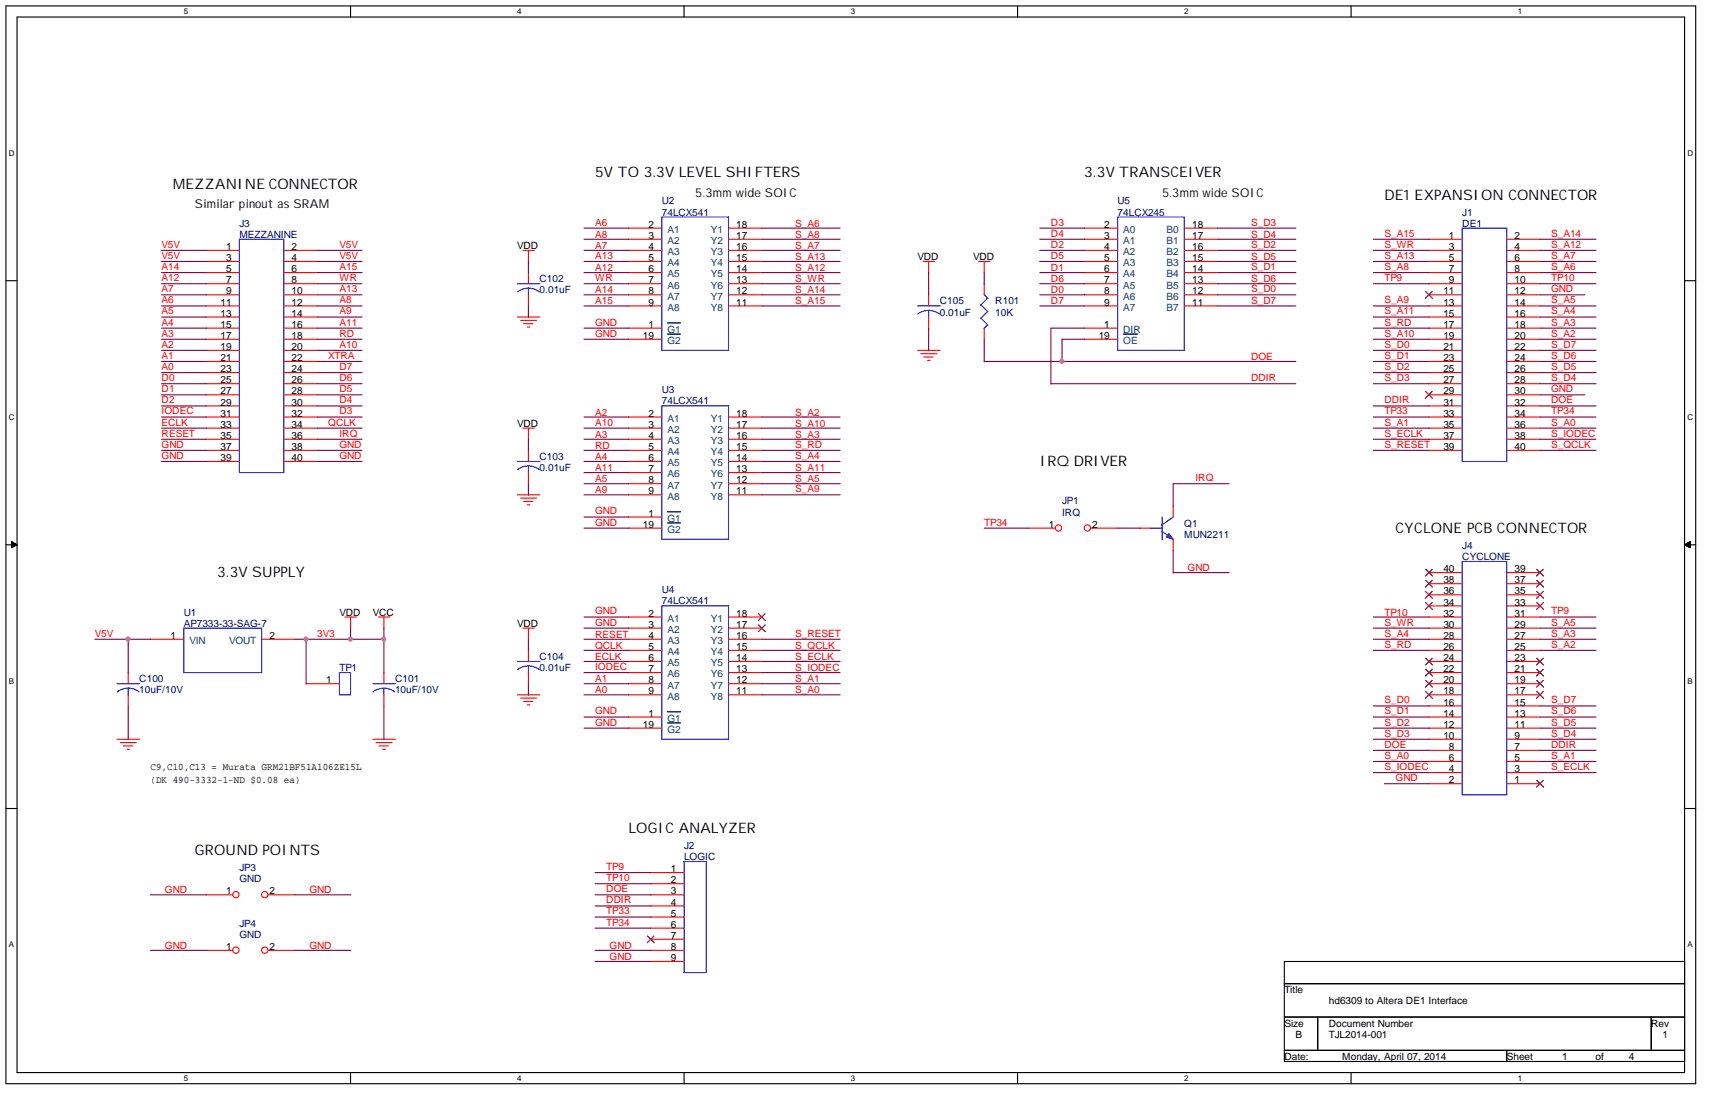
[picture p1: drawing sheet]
<svg xmlns="http://www.w3.org/2000/svg" width="391mm" height="251mm" viewBox="0 0 391 251" stroke-linecap="round" stroke-linejoin="round" font-family="sans-serif">
<defs><g id="words">
<g font-size="3.3">
<text x="136" y="40.6">5V TO 3.3V LEVEL SHIFTERS</text>
<text x="247.7" y="40.6">3.3V TRANSCEIVER</text>
<text x="39.5" y="43.1">MEZZANINE CONNECTOR</text>
<text x="316.3" y="45.6">DE1 EXPANSION CONNECTOR</text>
<text x="237.6" y="106.6">IRQ DRIVER</text>
<text x="318.9" y="121.8">CYCLONE PCB CONNECTOR</text>
<text x="49.6" y="132">3.3V SUPPLY</text>
<text x="143.6" y="190.4">LOGIC ANALYZER</text>
<text x="44.5" y="195.5">GROUND POINTS</text>
</g>
<g font-size="2.8">
<text x="44.5" y="47.6">Similar pinout as SRAM</text>
<text x="158.8" y="45">5.3mm wide SOIC</text>
<text x="265.5" y="45">5.3mm wide SOIC</text>
</g>
<g font-size="2.3" fill="#000080">
<text x="151.2" y="46.7">U2</text>
<text x="255.4" y="46.7">U5</text>
<text x="54.7" y="51.8">J3</text>
<text x="151.2" y="49.3">74LCX541</text>
<text x="255.4" y="49.3">74LCX245</text>
<text x="334.1" y="49.3">J1</text>
<text x="334.1" y="51.8">DE1</text>
<text x="54.7" y="54.4">MEZZANINE</text>
<text x="123.3" y="64.5">C102</text>
<text x="123.3" y="67.1">0.01uF</text>
<text x="214.7" y="69.6">C105</text>
<text x="227.4" y="69.6">R101</text>
<text x="214.7" y="72.1">0.01uF</text>
<text x="227.4" y="72.1">10K</text>
<text x="151.2" y="89.9">U3</text>
<text x="151.2" y="92.5">74LCX541</text>
<text x="123.3" y="105.2">C103</text>
<text x="123.3" y="107.7">0.01uF</text>
<text x="242.7" y="115.3">JP1</text>
<text x="242.7" y="117.9">IRQ</text>
<text x="270.6" y="120.4">Q1</text>
<text x="270.6" y="122.9">MUN2211</text>
<text x="334.1" y="125.5">J4</text>
<text x="334.1" y="128">CYCLONE</text>
<text x="151.2" y="135.6">U4</text>
<text x="42" y="140.7">U1</text>
<text x="42" y="143.3">AP7333-33-SAG-7</text>
<text x="151.2" y="138.2">74LCX541</text>
<text x="31.8" y="156">C100</text>
<text x="77.6" y="153.4">TP1</text>
<text x="90.3" y="156">C101</text>
<text x="123.3" y="150.9">C104</text>
<text x="123.3" y="153.4">0.01uF</text>
<text x="31.8" y="158.5">10uF/10V</text>
<text x="90.3" y="158.5">10uF/10V</text>
<text x="156.3" y="194.1">J2</text>
<text x="156.3" y="196.6">LOGIC</text>
<text x="54.7" y="199.1">JP3</text>
<text x="54.7" y="201.7">GND</text>
<text x="54.7" y="211.8">JP4</text>
<text x="54.7" y="214.4">GND</text>
</g>
<g font-size="2.3" fill="#f00">
<text x="136" y="51.6">A6</text>
<text x="181.7" y="51.8">S_A6</text>
<text x="240.1" y="51.6">D3</text>
<text x="285.8" y="51.6">S_D3</text>
<text x="36.9" y="59.2">V5V</text>
<text x="36.9" y="56.6">V5V</text>
<text x="77.6" y="59.2">V5V</text>
<text x="77.6" y="56.6">V5V</text>
<text x="136" y="54.4">A8</text>
<text x="136" y="59.2">A13</text>
<text x="136" y="56.9">A7</text>
<text x="181.7" y="56.9">S_A7</text>
<text x="181.7" y="59.4">S_A13</text>
<text x="181.7" y="54.4">S_A8</text>
<text x="240.1" y="56.6">D2</text>
<text x="240.1" y="54.1">D4</text>
<text x="240.1" y="59.2">D5</text>
<text x="285.8" y="56.6">S_D2</text>
<text x="285.8" y="54.4">S_D4</text>
<text x="285.8" y="59.4">S_D5</text>
<text x="316.3" y="54.1">S_A15</text>
<text x="316.3" y="59.2">S_A13</text>
<text x="316.3" y="56.6">S_WR</text>
<text x="354.4" y="54.1">S_A14</text>
<text x="354.4" y="59.2">S_A7</text>
<text x="354.4" y="56.6">S_A12</text>
<text x="36.9" y="61.7">A14</text>
<text x="36.9" y="64.3">A12</text>
<text x="77.6" y="61.7">A15</text>
<text x="77.6" y="64.3">WR</text>
<text x="136" y="64.3">WR</text>
<text x="136" y="62">A12</text>
<text x="181.7" y="62">S_A12</text>
<text x="181.7" y="64.5">S_WR</text>
<text x="240.1" y="62">D1</text>
<text x="240.1" y="64.5">D6</text>
<text x="285.8" y="61.7">S_D1</text>
<text x="285.8" y="64.5">S_D6</text>
<text x="316.3" y="61.7">S_A8</text>
<text x="316.3" y="64.3">TP9</text>
<text x="354.4" y="64.3">TP10</text>
<text x="354.4" y="61.7">S_A6</text>
<text x="36.9" y="66.8">A7</text>
<text x="36.9" y="71.9">A5</text>
<text x="36.9" y="69.3">A6</text>
<text x="77.6" y="69.3">A8</text>
<text x="77.6" y="66.8">A13</text>
<text x="77.6" y="71.9">A9</text>
<text x="136" y="67.1">A14</text>
<text x="136" y="69.6">A15</text>
<text x="181.7" y="69.6">S_A15</text>
<text x="181.7" y="67.1">S_A14</text>
<text x="240.1" y="67.1">D0</text>
<text x="240.1" y="69.6">D7</text>
<text x="285.8" y="66.8">S_D0</text>
<text x="285.8" y="69.6">S_D7</text>
<text x="316.3" y="71.9">S_A11</text>
<text x="316.3" y="69.3">S_A9</text>
<text x="354.4" y="66.8">GND</text>
<text x="354.4" y="69.3">S_A5</text>
<text x="354.4" y="71.9">S_A4</text>
<text x="36.9" y="74.4">A4</text>
<text x="36.9" y="77">A3</text>
<text x="77.6" y="77">RD</text>
<text x="77.6" y="74.4">A11</text>
<text x="136" y="77">GND</text>
<text x="136" y="74.4">GND</text>
<text x="316.3" y="74.4">S_RD</text>
<text x="316.3" y="77">S_A10</text>
<text x="354.4" y="77">S_A2</text>
<text x="354.4" y="74.4">S_A3</text>
<text x="36.9" y="82">A1</text>
<text x="36.9" y="79.5">A2</text>
<text x="75" y="82">XTRA</text>
<text x="77.6" y="79.5">A10</text>
<text x="285.8" y="82.3">DOE</text>
<text x="316.3" y="79.5">S_D0</text>
<text x="316.3" y="82">S_D1</text>
<text x="354.4" y="79.5">S_D7</text>
<text x="354.4" y="82">S_D6</text>
<text x="36.9" y="87.1">D0</text>
<text x="36.9" y="89.7">D1</text>
<text x="36.9" y="84.6">A0</text>
<text x="77.6" y="84.6">D7</text>
<text x="77.6" y="87.1">D6</text>
<text x="77.6" y="89.7">D5</text>
<text x="285.8" y="87.1">DDIR</text>
<text x="316.3" y="84.6">S_D2</text>
<text x="316.3" y="87.1">S_D3</text>
<text x="354.4" y="84.6">S_D5</text>
<text x="354.4" y="89.7">GND</text>
<text x="354.4" y="87.1">S_D4</text>
<text x="36.9" y="94.7">IODEC</text>
<text x="36.9" y="92.2">D2</text>
<text x="77.6" y="92.2">D4</text>
<text x="77.6" y="94.7">D3</text>
<text x="136" y="95">A2</text>
<text x="181.7" y="95">S_A2</text>
<text x="316.3" y="92.2">DDIR</text>
<text x="316.3" y="94.7">TP33</text>
<text x="354.4" y="92.2">DOE</text>
<text x="354.4" y="94.7">TP34</text>
<text x="36.9" y="97.3">ECLK</text>
<text x="36.9" y="99.8">RESET</text>
<text x="75" y="97.3">QCLK</text>
<text x="77.6" y="99.8">IRQ</text>
<text x="136" y="100.1">A3</text>
<text x="136" y="97.3">A10</text>
<text x="181.7" y="100.1">S_A3</text>
<text x="181.7" y="97.5">S_A10</text>
<text x="316.3" y="99.8">S_ECLK</text>
<text x="316.3" y="97.3">S_A1</text>
<text x="354.4" y="97.3">S_A0</text>
<text x="354.4" y="99.8">S_IODEC</text>
<text x="36.9" y="104.9">GND</text>
<text x="36.9" y="102.4">GND</text>
<text x="77.6" y="102.4">GND</text>
<text x="77.6" y="104.9">GND</text>
<text x="136" y="105.2">A4</text>
<text x="136" y="102.6">RD</text>
<text x="136" y="107.7">A11</text>
<text x="181.7" y="104.9">S_A4</text>
<text x="181.7" y="102.4">S_RD</text>
<text x="181.7" y="107.7">S_A11</text>
<text x="316.3" y="102.4">S_RESET</text>
<text x="354.4" y="102.4">S_QCLK</text>
<text x="136" y="110.2">A5</text>
<text x="136" y="112.8">A9</text>
<text x="181.7" y="110.2">S_A5</text>
<text x="181.7" y="112.5">S_A9</text>
<text x="273.1" y="110">IRQ</text>
<text x="136" y="117.6">GND</text>
<text x="136" y="120.1">GND</text>
<text x="224.9" y="120.1">TP34</text>
<text x="271.4" y="130.6">GND</text>
<text x="136" y="143">GND</text>
<text x="136" y="140.5">GND</text>
<text x="316.3" y="143">S_WR</text>
<text x="316.3" y="140.7">TP10</text>
<text x="354.4" y="143">S_A5</text>
<text x="354.4" y="140.5">TP9</text>
<text x="21.7" y="145.5">V5V</text>
<text x="72.5" y="145.5">3V3</text>
<text x="136" y="148.3">QCLK</text>
<text x="136" y="145.8">RESET</text>
<text x="181.7" y="148.3">S_QCLK</text>
<text x="181.7" y="145.5">S_RESET</text>
<text x="316.3" y="148.1">S_RD</text>
<text x="316.3" y="145.5">S_A4</text>
<text x="354.4" y="148.1">S_A2</text>
<text x="354.4" y="145.5">S_A3</text>
<text x="136" y="153.2">IODEC</text>
<text x="136" y="150.9">ECLK</text>
<text x="136" y="156">A1</text>
<text x="181.7" y="150.9">S_ECLK</text>
<text x="181.7" y="153.4">S_IODEC</text>
<text x="181.7" y="156">S_A1</text>
<text x="136" y="158.5">A0</text>
<text x="181.7" y="158.5">S_A0</text>
<text x="316.3" y="160.8">S_D0</text>
<text x="354.4" y="160.8">S_D7</text>
<text x="136" y="165.9">GND</text>
<text x="136" y="163.3">GND</text>
<text x="316.3" y="163.3">S_D1</text>
<text x="316.3" y="165.9">S_D2</text>
<text x="354.4" y="165.9">S_D5</text>
<text x="354.4" y="163.3">S_D6</text>
<text x="316.3" y="168.4">S_D3</text>
<text x="316.3" y="173.5">S_A0</text>
<text x="316.3" y="170.9">DOE</text>
<text x="354.4" y="168.4">S_D4</text>
<text x="354.4" y="170.9">DDIR</text>
<text x="354.4" y="173.5">S_A1</text>
<text x="316.3" y="176">S_IODEC</text>
<text x="318.9" y="178.6">GND</text>
<text x="354.4" y="176">S_ECLK</text>
<text x="138.5" y="204">DOE</text>
<text x="138.5" y="198.9">TP9</text>
<text x="138.5" y="201.4">TP10</text>
<text x="37.7" y="204.2">GND</text>
<text x="70.7" y="204.2">GND</text>
<text x="138.5" y="209">TP33</text>
<text x="138.5" y="206.5">DDIR</text>
<text x="138.5" y="211.6">TP34</text>
<text x="37.7" y="216.9">GND</text>
<text x="70.7" y="216.9">GND</text>
<text x="139.3" y="219.5">GND</text>
<text x="139.3" y="216.9">GND</text>
</g>
<g font-size="2.3">
<text x="148.2" y="52.1">2</text>
<text x="168.2" y="52.1">18</text>
<text x="252.3" y="52.1">2</text>
<text x="272.4" y="52.1">18</text>
<text x="51.6" y="57.2">1</text>
<text x="51.6" y="59.7">3</text>
<text x="66.6" y="57.2">2</text>
<text x="66.6" y="59.7">4</text>
<text x="118.2" y="56.9">VDD</text>
<text x="148.2" y="54.6">3</text>
<text x="148.2" y="57.2">4</text>
<text x="148.2" y="59.7">5</text>
<text x="168.2" y="54.6">17</text>
<text x="168.2" y="57.2">16</text>
<text x="168.2" y="59.7">15</text>
<text x="209.6" y="59.4">VDD</text>
<text x="222.3" y="59.4">VDD</text>
<text x="252.3" y="54.6">3</text>
<text x="252.3" y="57.2">4</text>
<text x="252.3" y="59.7">5</text>
<text x="272.4" y="54.6">17</text>
<text x="272.4" y="57.2">16</text>
<text x="272.4" y="59.7">15</text>
<text x="331" y="54.6">1</text>
<text x="331" y="57.2">3</text>
<text x="331" y="59.7">5</text>
<text x="346" y="54.6">2</text>
<text x="346" y="57.2">4</text>
<text x="346" y="59.7">6</text>
<text x="51.6" y="62.2">5</text>
<text x="51.6" y="64.8">7</text>
<text x="66.6" y="62.2">6</text>
<text x="66.6" y="64.8">8</text>
<text x="148.2" y="62.2">6</text>
<text x="148.2" y="64.8">7</text>
<text x="168.2" y="62.2">14</text>
<text x="168.2" y="64.8">13</text>
<text x="252.3" y="62.2">6</text>
<text x="252.3" y="64.8">7</text>
<text x="272.4" y="62.2">14</text>
<text x="272.4" y="64.8">13</text>
<text x="331" y="62.2">7</text>
<text x="331" y="64.8">9</text>
<text x="346" y="62.2">8</text>
<text x="346" y="64.8">10</text>
<text x="50.4" y="69.9">11</text>
<text x="51.6" y="67.3">9</text>
<text x="66.6" y="67.3">10</text>
<text x="66.6" y="69.9">12</text>
<text x="148.2" y="67.3">8</text>
<text x="148.2" y="69.9">9</text>
<text x="168.2" y="67.3">12</text>
<text x="168.2" y="69.9">11</text>
<text x="252.3" y="67.3">8</text>
<text x="252.3" y="69.9">9</text>
<text x="272.4" y="67.3">12</text>
<text x="272.4" y="69.9">11</text>
<text x="329.8" y="67.3">11</text>
<text x="329.8" y="69.9">13</text>
<text x="346" y="67.3">12</text>
<text x="346" y="69.9">14</text>
<text x="50.4" y="72.4">13</text>
<text x="50.4" y="74.9">15</text>
<text x="50.4" y="77.5">17</text>
<text x="66.6" y="72.4">14</text>
<text x="66.6" y="74.9">16</text>
<text x="66.6" y="77.5">18</text>
<text x="146.9" y="77.5">19</text>
<text x="148.2" y="74.9">1</text>
<text x="251" y="77.5">19</text>
<text x="252.3" y="74.9">1</text>
<text x="329.8" y="72.4">15</text>
<text x="329.8" y="74.9">17</text>
<text x="329.8" y="77.5">19</text>
<text x="346" y="72.4">16</text>
<text x="346" y="74.9">18</text>
<text x="346" y="77.5">20</text>
<text x="50.4" y="80">19</text>
<text x="50.4" y="82.6">21</text>
<text x="66.6" y="80">20</text>
<text x="66.6" y="82.6">22</text>
<text x="329.8" y="80">21</text>
<text x="329.8" y="82.6">23</text>
<text x="346" y="80">22</text>
<text x="346" y="82.6">24</text>
<text x="50.4" y="85.1">23</text>
<text x="50.4" y="87.6">25</text>
<text x="66.6" y="85.1">24</text>
<text x="66.6" y="87.6">26</text>
<text x="329.8" y="85.1">25</text>
<text x="329.8" y="87.6">27</text>
<text x="346" y="85.1">26</text>
<text x="346" y="87.6">28</text>
<text x="50.4" y="90.2">27</text>
<text x="50.4" y="92.7">29</text>
<text x="50.4" y="95.2">31</text>
<text x="66.6" y="90.2">28</text>
<text x="66.6" y="92.7">30</text>
<text x="66.6" y="95.2">32</text>
<text x="148.2" y="95.2">2</text>
<text x="168.2" y="95.2">18</text>
<text x="329.8" y="90.2">29</text>
<text x="329.8" y="92.7">31</text>
<text x="329.8" y="95.2">33</text>
<text x="346" y="90.2">30</text>
<text x="346" y="92.7">32</text>
<text x="346" y="95.2">34</text>
<text x="50.4" y="97.8">33</text>
<text x="50.4" y="100.3">35</text>
<text x="66.6" y="97.8">34</text>
<text x="66.6" y="100.3">36</text>
<text x="118.2" y="97.5">VDD</text>
<text x="148.2" y="97.8">3</text>
<text x="148.2" y="100.3">4</text>
<text x="168.2" y="97.8">17</text>
<text x="168.2" y="100.3">16</text>
<text x="329.8" y="97.8">35</text>
<text x="329.8" y="100.3">37</text>
<text x="346" y="97.8">36</text>
<text x="346" y="100.3">38</text>
<text x="50.4" y="102.9">37</text>
<text x="50.4" y="105.4">39</text>
<text x="66.6" y="102.9">38</text>
<text x="66.6" y="105.4">40</text>
<text x="148.2" y="102.9">5</text>
<text x="148.2" y="105.4">6</text>
<text x="148.2" y="107.9">7</text>
<text x="168.2" y="102.9">15</text>
<text x="168.2" y="105.4">14</text>
<text x="168.2" y="107.9">13</text>
<text x="329.8" y="102.9">39</text>
<text x="346" y="102.9">40</text>
<text x="148.2" y="110.5">8</text>
<text x="148.2" y="113">9</text>
<text x="168.2" y="110.5">12</text>
<text x="168.2" y="113">11</text>
<text x="148.2" y="118.1">1</text>
<text x="146.9" y="120.7">19</text>
<text x="239.6" y="120.7">1</text>
<text x="249.5" y="120.7">2</text>
<text x="329.8" y="130.8">40</text>
<text x="346" y="130.8">39</text>
<text x="329.8" y="135.9">36</text>
<text x="329.8" y="133.4">38</text>
<text x="346" y="135.9">35</text>
<text x="346" y="133.4">37</text>
<text x="77.6" y="140.7">VDD</text>
<text x="85.2" y="140.7">VCC</text>
<text x="118.2" y="143.3">VDD</text>
<text x="148.2" y="141">2</text>
<text x="148.2" y="143.5">3</text>
<text x="168.2" y="141">18</text>
<text x="168.2" y="143.5">17</text>
<text x="329.8" y="143.5">30</text>
<text x="329.8" y="141">32</text>
<text x="329.8" y="138.4">34</text>
<text x="346" y="143.5">29</text>
<text x="346" y="141">31</text>
<text x="346" y="138.4">33</text>
<text x="38.9" y="146">1</text>
<text x="61.6" y="146">2</text>
<text x="148.2" y="146">4</text>
<text x="148.2" y="148.6">5</text>
<text x="168.2" y="146">16</text>
<text x="168.2" y="148.6">15</text>
<text x="329.8" y="148.6">26</text>
<text x="329.8" y="146">28</text>
<text x="346" y="148.6">25</text>
<text x="346" y="146">27</text>
<text x="148.2" y="151.1">6</text>
<text x="148.2" y="153.7">7</text>
<text x="168.2" y="151.1">14</text>
<text x="168.2" y="153.7">13</text>
<text x="329.8" y="153.7">22</text>
<text x="329.8" y="151.1">24</text>
<text x="346" y="153.7">21</text>
<text x="346" y="151.1">23</text>
<text x="74.5" y="156.2">1</text>
<text x="148.2" y="156.2">8</text>
<text x="148.2" y="158.7">9</text>
<text x="168.2" y="156.2">12</text>
<text x="168.2" y="158.7">11</text>
<text x="329.8" y="161.3">16</text>
<text x="329.8" y="158.7">18</text>
<text x="329.8" y="156.2">20</text>
<text x="346" y="161.3">15</text>
<text x="346" y="158.7">17</text>
<text x="346" y="156.2">19</text>
<text x="146.9" y="166.4">19</text>
<text x="148.2" y="163.8">1</text>
<text x="329.8" y="166.4">12</text>
<text x="329.8" y="163.8">14</text>
<text x="346" y="166.4">11</text>
<text x="346" y="163.8">13</text>
<text x="329.8" y="168.9">10</text>
<text x="331" y="174">6</text>
<text x="331" y="171.5">8</text>
<text x="346" y="174">5</text>
<text x="346" y="171.5">7</text>
<text x="346" y="168.9">9</text>
<text x="34.4" y="176">C9,C10,C13 = Murata GRM21BF51A106ZE15L</text>
<text x="34.4" y="179.1">(DK 490-3332-1-ND $0.08 ea)</text>
<text x="331" y="179.1">2</text>
<text x="331" y="176.5">4</text>
<text x="346" y="179.1">1</text>
<text x="346" y="176.5">3</text>
<text x="153.2" y="199.4">1</text>
<text x="153.2" y="201.9">2</text>
<text x="51.6" y="204.5">1</text>
<text x="61.6" y="204.5">2</text>
<text x="153.2" y="204.5">3</text>
<text x="153.2" y="207">4</text>
<text x="153.2" y="209.5">5</text>
<text x="153.2" y="212.1">6</text>
<text x="153.2" y="214.6">7</text>
<text x="51.6" y="217.2">1</text>
<text x="61.6" y="217.2">2</text>
<text x="153.2" y="217.2">8</text>
<text x="153.2" y="219.7">9</text>
<text x="293.5" y="227.1">Title</text>
<text x="303.6" y="229.6">hd6309 to Altera DE1 Interface</text>
<text x="293.5" y="234.7">Size</text>
<text x="296" y="237.2">B</text>
<text x="303.6" y="234.7">Document Number</text>
<text x="303.6" y="237.2">TJL2014-001</text>
<text x="377.3" y="234.7">Rev</text>
<text x="379.8" y="237.2">1</text>
<text x="293.5" y="242.3">Date:</text>
<text x="306.7" y="242.3">Monday, April 07, 2014</text>
<text x="344.3" y="242.3">Sheet</text>
<text x="357" y="242.3">1</text>
<text x="364.6" y="242.3">of</text>
<text x="372.2" y="242.3">4</text>
</g>
<g font-size="2.3" fill="#004080">
<text x="152.5" y="53.3">A1</text>
<text x="162.4" y="53.3">Y1</text>
<text x="256.6" y="53.3">A0</text>
<text x="266.5" y="53.3">B0</text>
<text x="152.5" y="55.8">A2</text>
<text x="152.5" y="58.3">A3</text>
<text x="162.4" y="55.8">Y2</text>
<text x="162.4" y="58.3">Y3</text>
<text x="256.6" y="55.8">A1</text>
<text x="256.6" y="58.3">A2</text>
<text x="266.5" y="55.8">B1</text>
<text x="266.5" y="58.3">B2</text>
<text x="152.5" y="60.9">A4</text>
<text x="152.5" y="63.4">A5</text>
<text x="152.5" y="66">A6</text>
<text x="162.4" y="60.9">Y4</text>
<text x="162.4" y="63.4">Y5</text>
<text x="162.4" y="66">Y6</text>
<text x="256.6" y="60.9">A3</text>
<text x="256.6" y="63.4">A4</text>
<text x="256.6" y="66">A5</text>
<text x="266.5" y="60.9">B3</text>
<text x="266.5" y="63.4">B4</text>
<text x="266.5" y="66">B5</text>
<text x="152.5" y="68.5">A7</text>
<text x="152.5" y="71">A8</text>
<text x="162.4" y="68.5">Y7</text>
<text x="162.4" y="71">Y8</text>
<text x="256.6" y="68.5">A6</text>
<text x="256.6" y="71">A7</text>
<text x="266.5" y="68.5">B6</text>
<text x="266.5" y="71">B7</text>
<text x="152.5" y="76.1">G1</text>
<text x="256.6" y="76.1">DIR</text>
<text x="152.5" y="78.7">G2</text>
<text x="256.6" y="78.7">OE</text>
<text x="152.5" y="96.4">A1</text>
<text x="152.5" y="99">A2</text>
<text x="152.5" y="101.5">A3</text>
<text x="162.4" y="96.4">Y1</text>
<text x="162.4" y="99">Y2</text>
<text x="162.4" y="101.5">Y3</text>
<text x="152.5" y="104.1">A4</text>
<text x="152.5" y="106.6">A5</text>
<text x="162.4" y="104.1">Y4</text>
<text x="162.4" y="106.6">Y5</text>
<text x="152.5" y="109.1">A6</text>
<text x="152.5" y="111.7">A7</text>
<text x="162.4" y="109.1">Y6</text>
<text x="162.4" y="111.7">Y7</text>
<text x="152.5" y="114.2">A8</text>
<text x="152.5" y="119.3">G1</text>
<text x="162.4" y="114.2">Y8</text>
<text x="152.5" y="121.8">G2</text>
<text x="152.5" y="142.2">A1</text>
<text x="162.4" y="142.2">Y1</text>
<text x="43.3" y="147.2">VIN</text>
<text x="52.3" y="147.2">VOUT</text>
<text x="152.5" y="144.7">A2</text>
<text x="152.5" y="147.2">A3</text>
<text x="152.5" y="149.8">A4</text>
<text x="162.4" y="144.7">Y2</text>
<text x="162.4" y="147.2">Y3</text>
<text x="162.4" y="149.8">Y4</text>
<text x="152.5" y="152.3">A5</text>
<text x="152.5" y="154.9">A6</text>
<text x="162.4" y="152.3">Y5</text>
<text x="162.4" y="154.9">Y6</text>
<text x="152.5" y="157.4">A7</text>
<text x="152.5" y="159.9">A8</text>
<text x="162.4" y="157.4">Y7</text>
<text x="162.4" y="159.9">Y8</text>
<text x="152.5" y="167.6">G2</text>
<text x="152.5" y="165">G1</text>
</g>
<g font-size="1.8">
<text x="42" y="3.2">5</text>
<text x="118.2" y="3.2">4</text>
<text x="194.4" y="3.2">3</text>
<text x="270.6" y="3.2">2</text>
<text x="346.8" y="3.2">1</text>
<text x="2" y="35.6">D</text>
<text x="385.6" y="35.6">D</text>
<text x="2" y="95.9">C</text>
<text x="385.6" y="95.9">C</text>
<text x="2" y="156.3">B</text>
<text x="385.6" y="156.3">B</text>
<text x="2" y="216.6">A</text>
<text x="385.6" y="216.6">A</text>
<text x="42" y="247.1">5</text>
<text x="118.2" y="247.1">4</text>
<text x="194.4" y="247.1">3</text>
<text x="270.6" y="247.1">2</text>
<text x="346.8" y="247.1">1</text>
</g>
</g></defs>
<path d="M1.4 1.4h386v246.3h-386zM3.9 3.9h381v241.3h-381z" fill="none" stroke="#000" stroke-width=".25"/>
<g fill="#fff">
<path d="M42 1.6h1v2h-1z"/>
<path d="M42 245.4h1v2.1h-1z"/>
</g>
<path d="M80.1 1.4v2.5M80.1 245.2v2.5" fill="none" stroke="#000" stroke-width=".25"/>
<g fill="#fff">
<path d="M118.2 1.6h1v2h-1z"/>
<path d="M118.2 245.4h1v2.1h-1z"/>
</g>
<path d="M156.3 1.4v2.5M156.3 245.2v2.5" fill="none" stroke="#000" stroke-width=".25"/>
<g fill="#fff">
<path d="M194.4 1.6h1v2h-1z"/>
<path d="M194.4 245.4h1v2.1h-1z"/>
</g>
<path d="M232.5 1.4v2.5M232.5 245.2v2.5" fill="none" stroke="#000" stroke-width=".25"/>
<g fill="#fff">
<path d="M270.6 1.6h1v2h-1z"/>
<path d="M270.6 245.4h1v2.1h-1z"/>
</g>
<path d="M308.7 1.4v2.5M308.7 245.2v2.5" fill="none" stroke="#000" stroke-width=".25"/>
<g fill="#fff">
<path d="M346.8 1.6h1v2h-1z"/>
<path d="M346.8 245.4h1v2.1h-1z"/>
<path d="M2 34h1.3v2.1h-1.3z"/>
<path d="M385.6 34h1.2v2.1h-1.2z"/>
<path d="M2 94.3h1.3v2.1h-1.3z"/>
<path d="M385.6 94.3h1.2v2.1h-1.2z"/>
</g>
<path d="M1.4 64.2h2.5M384.9 64.2h2.5" fill="none" stroke="#000" stroke-width=".25"/>
<g fill="#fff">
<path d="M2 154.7h1.2v2h-1.2z"/>
<path d="M385.6 154.7h1.2v2h-1.2z"/>
</g>
<path d="M1.4 124.5h2.5M384.9 124.5h2.5" fill="none" stroke="#000" stroke-width=".25"/>
<path d="M2.6 123.8l1.3 .7-1.3 .7zM384.9 124.5l1.3-.7v1.4z" fill="#000"/>
<path d="M2.6 123.8l1.3 .7-1.3 .7zM384.9 124.5l1.3-.7v1.4z" fill="none" stroke="#000" stroke-width=".23"/>
<g fill="#fff">
<path d="M2 215h1.1v2h-1.1z"/>
<path d="M385.6 215h1.1v2h-1.1z"/>
</g>
<path d="M1.4 184.8h2.5M384.9 184.8h2.5M293.5 219.8h91.4v22.9h-91.4zM293.5 224.9h91.4M293.5 232.5h91.4M301.1 232.5v7.6M377.3 232.5v7.6M293.5 240.1h91.4M344.3 240.1v2.6" fill="none" stroke="#000" stroke-width=".25"/>
<g fill="none" stroke="#f00" stroke-width=".25">
<path d="M119.5 57.2h2.6M120.7 57.2v2.7M210.9 59.8h2.6M212.2 59.8v2.6M223.6 59.8h2.6M224.9 59.8v2.6M118.2 72.5h5.2M119 73.2h3.6M119.6 74h2.2M120.5 74.8h.6M119.5 97.9h2.6M120.7 97.9v2.6"/>
<path d="M209.6 80.1h5.2M210.4 80.9h3.6M211.1 81.6h2.1M211.9 82.4h.6M118.2 113.1h5.2M119 113.9h3.6M119.6 114.6h2.2M120.5 115.4h.6M78.8 141.1h2.6M80.1 141.1v2.6M86.4 141.1h2.7M87.7 141.1v2.6"/>
<path d="M118.2 158.8h5.2M119 159.6h3.6M119.5 143.6h2.6M120.7 143.6v2.6M26.8 169h5.1M27.5 169.8h3.7M28.2 170.5h2.1M29 171.3h.6M85.2 169h5.1M85.9 169.8h3.7M86.6 170.5h2.1M87.5 171.3h.6"/>
<path d="M119.6 160.4h2.2M120.5 161.1h.6"/>
</g>
<path d="M265.5 118.2v5.2M268.1 118.2l-2.7 1.9M262.9 120.7h2.6M265.5 121.5l2.6 1.9" fill="none" stroke="#00f" stroke-width=".25"/>
<path d="M267 122l1.1 1.3-1.6-.5z" fill="#00f"/>
<g fill="none" stroke="#00f" stroke-width=".25">
<path d="M54.7 54.7h10.2v53.3h-10.2zM151.2 49.6h15.3v30.5h-15.3zM255.4 49.6h15.2v30.5h-15.2zM334.1 52.2h10.2v53.3h-10.2zM118.2 64.9h5.2M120.7 65.9l1.1 .1 1.4 .7M120.7 65.9l-1 .1-1.4 .7M120.7 65.9v1.6M209.6 69.9h5.2M212.2 71l1 .1 1.5 .7M212.2 71l-1.1 .1-1.4 .7M212.2 71v1.6"/>
<path d="M224.1 69.7l1.6 1.6M224.1 72.7l1.6 1.6M224.9 67.4l.8 .8M225.6 68.2l-1.6 1.6M225.6 71.2l-1.6 1.6M225.6 74.3l-.8 .8M151.2 92.8h15.3v30.5h-15.3zM118.2 105.5h5.2M120.7 106.5l1.1 .1 1.4 .8M120.7 106.5l-1 .1-1.4 .8M120.7 106.5v1.6M151.2 138.5h15.3v30.5h-15.3z"/>
<path d="M267 122l1.1 1.3-1.6-.5zM334.1 128.4h10.2v53.3h-10.2zM26.8 156.3h5.1M29.3 157.3l1.1 .1 1.4 .8M29.3 157.3l-1.1 .1-1.4 .8M29.3 157.3v1.6M42 143.6h17.8v10.2h-17.8zM77.6 153.8h2.5v5h-2.5zM85.2 156.3h5.1M87.7 157.3l1.1 .1 1.4 .8M87.7 157.3l-1 .1-1.5 .8M87.7 157.3v1.6"/>
<path d="M118.2 151.2h5.2M120.7 152.2l1.1 .2 1.4 .7M120.7 152.2l-1 .2-1.4 .7M120.7 152.2v1.6M156.3 196.9h5.1v25.4h-5.1z"/>
</g>
<g fill="none" stroke="#f00" stroke-width=".25">
<path d="M47.1 57.2h7.6M47.1 59.8h7.6M64.9 57.2h7.6M64.9 59.8h7.6M143.6 57.2h7.6M143.6 59.8h7.6M143.6 54.7h7.6M143.6 52.2h7.6M166.5 57.2h7.6M166.5 59.8h7.6M166.5 54.7h7.6M166.5 52.2h7.6"/>
<path d="M247.7 57.2h7.7M247.7 59.8h7.7M247.7 54.7h7.7M247.7 52.2h7.7M270.6 57.2h7.6M270.6 59.8h7.6M270.6 54.7h7.6M270.6 52.2h7.6M326.5 57.2h7.6M326.5 59.8h7.6M326.5 54.7h7.6M344.3 57.2h7.6"/>
<path d="M344.3 59.8h7.6M344.3 54.7h7.6M47.1 62.3h7.6M47.1 64.9h7.6M47.1 67.4h7.6M47.1 69.9h7.6M47.1 72.5h7.6M47.1 75h7.6M47.1 77.6h7.6M64.9 62.3h7.6M64.9 64.9h7.6M64.9 67.4h7.6"/>
<path d="M64.9 69.9h7.6M64.9 72.5h7.6M64.9 75h7.6M64.9 77.6h7.6M120.7 62.3v2.6M120.7 67.4v2.5M143.6 62.3h7.6M143.6 64.9h7.6M143.6 67.4h7.6M143.6 69.9h7.6M143.6 75h7.6M143.6 77.6h7.6"/>
<path d="M166.5 62.3h7.6M166.5 64.9h7.6M166.5 67.4h7.6M166.5 69.9h7.6M212.2 67.4v2.5M212.2 72.5v2.5M224.9 64.9v2.5M224.9 75v2.6M247.7 62.3h7.7M247.7 64.9h7.7M247.7 67.4h7.7M247.7 69.9h7.7"/>
<path d="M247.7 75h7.7M247.7 77.6h7.7M270.6 62.3h7.6M270.6 64.9h7.6M270.6 67.4h7.6M270.6 69.9h7.6M326.5 62.3h7.6M326.5 64.9h7.6M326.5 67.4h7.6M326.5 69.9h7.6M326.5 72.5h7.6M326.5 75h7.6"/>
<path d="M326.5 77.6h7.6M344.3 62.3h7.6M344.3 64.9h7.6M344.3 67.4h7.6M344.3 69.9h7.6M344.3 72.5h7.6M344.3 75h7.6M344.3 77.6h7.6M47.1 95.3h7.6M47.1 97.9h7.6M47.1 80.1h7.6M47.1 82.6h7.6"/>
<path d="M47.1 85.2h7.6M47.1 87.7h7.6M47.1 90.3h7.6M47.1 92.8h7.6M64.9 95.3h7.6M64.9 97.9h7.6M64.9 80.1h7.6M64.9 82.6h7.6M64.9 85.2h7.6M64.9 87.7h7.6M64.9 90.3h7.6M64.9 92.8h7.6"/>
<path d="M143.6 95.3h7.6M143.6 97.9h7.6M166.5 95.3h7.6M166.5 97.9h7.6M326.5 95.3h7.6M326.5 97.9h7.6M326.5 80.1h7.6M326.5 82.6h7.6M326.5 85.2h7.6M326.5 87.7h7.6M326.5 90.3h7.6M326.5 92.8h7.6"/>
<path d="M344.3 95.3h7.6M344.3 97.9h7.6M344.3 80.1h7.6M344.3 82.6h7.6M344.3 85.2h7.6M344.3 87.7h7.6M344.3 90.3h7.6M344.3 92.8h7.6M47.1 100.4h7.6M47.1 103h7.6M47.1 105.5h7.6M64.9 100.4h7.6"/>
<path d="M64.9 103h7.6M64.9 105.5h7.6M120.7 103v2.5M120.7 108v2.6M143.6 100.4h7.6M143.6 103h7.6M143.6 105.5h7.6M143.6 108h7.6M143.6 110.6h7.6M143.6 113.1h7.6M143.6 118.2h7.6M166.5 100.4h7.6"/>
<path d="M166.5 103h7.6M166.5 105.5h7.6M166.5 108h7.6M166.5 110.6h7.6M166.5 113.1h7.6M268.1 115.7v2.5M326.5 100.4h7.6M326.5 103h7.6M344.3 100.4h7.6M344.3 103h7.6M143.6 120.7h7.6M235 120.7h6.1"/>
<path d="M249.3 120.7h6.1M260.4 120.7h2.6M268.1 123.3v2.5M326.5 138.5h7.6M326.5 136h7.6M326.5 133.4h7.6M326.5 130.9h7.6M344.3 138.5h7.6M344.3 136h7.6M344.3 133.4h7.6M344.3 130.9h7.6M29.3 153.8v2.5"/>
<path d="M29.3 158.8v2.6M34.4 146.1h7.6M59.8 146.1h7.6M69.9 156.3h7.7M87.7 153.8v2.5M87.7 158.8v2.6M120.7 148.7v2.5M120.7 153.8v2.5M143.6 141.1h7.6M143.6 143.6h7.6M143.6 146.1h7.6M143.6 148.7h7.6"/>
<path d="M143.6 151.2h7.6M143.6 153.8h7.6M143.6 156.3h7.6M143.6 158.8h7.6M166.5 141.1h7.6M166.5 143.6h7.6M166.5 146.1h7.6M166.5 148.7h7.6M166.5 151.2h7.6M166.5 153.8h7.6M166.5 156.3h7.6M166.5 158.8h7.6"/>
<path d="M326.5 141.1h7.6M326.5 143.6h7.6M326.5 146.1h7.6M326.5 148.7h7.6M326.5 151.2h7.6M326.5 153.8h7.6M326.5 156.3h7.6M326.5 158.8h7.6M344.3 141.1h7.6M344.3 143.6h7.6M344.3 146.1h7.6M344.3 148.7h7.6"/>
<path d="M344.3 151.2h7.6M344.3 153.8h7.6M344.3 156.3h7.6M344.3 158.8h7.6M143.6 163.9h7.6M143.6 166.5h7.6M326.5 163.9h7.6M326.5 166.5h7.6M326.5 179.2h7.6M326.5 176.6h7.6M326.5 174.1h7.6M326.5 171.5h7.6"/>
<path d="M326.5 169h7.6M326.5 161.4h7.6M344.3 163.9h7.6M344.3 166.5h7.6M344.3 179.2h7.6M344.3 176.6h7.6M344.3 174.1h7.6M344.3 171.5h7.6M344.3 169h7.6M344.3 161.4h7.6M148.7 199.5h7.6M47.1 204.6h6.1"/>
<path d="M47.1 217.3h6.1M61.3 204.6h6.1M61.3 217.3h6.1M148.7 202h7.6M148.7 204.6h7.6M148.7 207.1h7.6M148.7 209.6h7.6M148.7 212.2h7.6M148.7 214.7h7.6M148.7 217.3h7.6M148.7 219.8h7.6"/>
<circle cx="241.8" cy="120.7" r=".72"/>
<circle cx="248.5" cy="120.7" r=".72"/>
<circle cx="53.9" cy="217.2" r=".72"/>
<circle cx="53.9" cy="204.5" r=".72"/>
<circle cx="60.5" cy="217.2" r=".72"/>
<circle cx="60.5" cy="204.5" r=".72"/>
</g>
<path d="M152.5 73.8h3M152.5 76.4h3M256.6 76.4h3.3M152.5 117h3M152.5 119.5h3M152.5 162.7h3M152.5 165.3h3" fill="none" stroke="#004080" stroke-width=".23"/>
<g fill="none" stroke="#804000" stroke-width=".23">
<path d="M325.7 66.6l1.6 1.6M327.2 66.6l-1.6 1.6M325.7 89.5l1.6 1.6M327.2 89.5l-1.6 1.6M325.7 137.8l1.6 1.6M325.7 135.2l1.6 1.6M325.7 132.7l1.6 1.6M325.7 130.1l1.6 1.6M327.2 137.8l-1.6 1.6M327.2 135.2l-1.6 1.6M327.2 132.7l-1.6 1.6M327.2 130.1l-1.6 1.6"/>
<path d="M351.1 137.8l1.6 1.6M351.1 135.2l1.6 1.6M351.1 132.7l1.6 1.6M351.1 130.1l1.6 1.6M352.6 132.7l-1.6 1.6M352.6 130.1l-1.6 1.6M352.6 137.8l-1.6 1.6M352.6 135.2l-1.6 1.6M173.3 140.3l1.6 1.6M173.3 142.8l1.6 1.6M174.8 140.3l-1.6 1.6M174.8 142.8l-1.6 1.6"/>
<path d="M325.7 158.1l1.6 1.6M325.7 155.5l1.6 1.6M325.7 153l1.6 1.6M325.7 150.5l1.6 1.6M327.2 158.1l-1.6 1.6M327.2 155.5l-1.6 1.6M327.2 153l-1.6 1.6M327.2 150.5l-1.6 1.6M351.1 158.1l1.6 1.6M351.1 155.5l1.6 1.6M351.1 153l1.6 1.6M351.1 150.5l1.6 1.6"/>
<path d="M352.6 158.1l-1.6 1.6M352.6 155.5l-1.6 1.6M352.6 153l-1.6 1.6M352.6 150.5l-1.6 1.6M351.1 178.4l1.6 1.6M352.6 178.4l-1.6 1.6M147.9 214l1.6 1.6M149.4 214l-1.6 1.6"/>
</g>
<g fill="none" stroke="#800040" stroke-width=".25">
<path d="M36.9 57.2h10.3M36.9 59.8h10.3M72.5 57.2h10.2M72.5 59.8h10.2M120.7 59.8v2.6M133.4 52.2h10.3M133.4 57.2h10.3M133.4 54.7h10.3M133.4 59.8h10.3M174.1 52.2h17.8M174.1 57.2h17.8M174.1 54.7h17.8"/>
<path d="M174.1 59.8h17.8M237.6 52.2h10.2M237.6 57.2h10.2M237.6 54.7h10.2M237.6 59.8h10.2M278.2 52.2h17.9M278.2 57.2h17.9M278.2 54.7h17.9M278.2 59.8h17.9M313.8 57.2h12.8M313.8 54.7h12.8M313.8 59.8h12.8"/>
<path d="M351.9 57.2h12.8M351.9 54.7h12.8M351.9 59.8h12.8M36.9 62.3h10.3M36.9 64.9h10.3M36.9 67.4h10.3M36.9 69.9h10.3M36.9 77.6h10.3M36.9 75h10.3M36.9 72.5h10.3M72.5 62.3h10.2M72.5 64.9h10.2"/>
<path d="M72.5 67.4h10.2M72.5 69.9h10.2M72.5 77.6h10.2M72.5 75h10.2M72.5 72.5h10.2M120.7 69.9v2.7M133.4 62.3h10.3M133.4 64.9h10.3M133.4 67.4h10.3M133.4 69.9h10.3M133.4 77.6h10.3M133.4 75h10.3"/>
<path d="M174.1 62.3h17.8M174.1 64.9h17.8M174.1 67.4h17.8M174.1 69.9h17.8M212.2 62.3v5.2M212.2 75v5.2M224.9 62.3v2.6M224.9 77.6v5.1M237.6 62.3h10.2M237.6 64.9h10.2M237.6 67.4h10.2M237.6 69.9h10.2"/>
<path d="M247.8 77.6h-5.1v5.1M247.8 75h-7.7v12.8M278.2 62.3h17.9M278.2 64.9h17.9M278.2 67.4h17.9M278.2 69.9h17.9M313.8 62.3h12.8M313.8 64.9h12.8M313.8 69.9h12.8M313.8 77.6h12.8M313.8 75h12.8M313.8 72.5h12.8"/>
<path d="M351.9 62.3h12.8M351.9 64.9h12.8M351.9 67.4h10.2M351.9 69.9h12.8M351.9 77.6h12.8M351.9 75h12.8M351.9 72.5h12.8M36.9 82.6h10.3M36.9 87.7h10.3M36.9 97.9h10.3M36.9 90.3h10.3M36.9 92.8h10.3"/>
<path d="M36.9 80.1h10.3M36.9 85.2h10.3M36.9 95.3h10.3M72.5 82.6h10.2M72.5 87.7h10.2M72.5 97.9h10.2M72.5 90.3h10.2M72.5 92.8h10.2M72.5 80.1h10.2M72.5 85.2h10.2M72.5 95.3h10.2M133.4 97.9h10.3"/>
<path d="M133.4 95.3h10.3M174.1 97.9h17.8M174.1 95.3h17.8M224.9 82.6h71.2M240.1 87.7h56M313.8 82.6h12.8M313.8 87.7h12.8M313.8 97.9h12.8M313.8 92.8h12.8M313.8 80.1h12.8M313.8 85.2h12.8M313.8 95.3h12.8"/>
<path d="M351.9 82.6h12.8M351.9 87.7h12.8M351.9 97.9h12.8M351.9 90.3h10.2M351.9 92.8h12.8M351.9 80.1h12.8M351.9 85.2h12.8M351.9 95.3h12.8M36.9 100.4h10.3M36.9 103h10.3M36.9 105.5h10.3M72.5 100.4h10.2"/>
<path d="M72.5 103h10.2M72.5 105.5h10.2M120.7 100.4v2.6M120.7 110.6v2.6M133.4 100.4h10.3M133.4 103h10.3M133.4 105.5h10.3M133.4 110.6h10.3M133.4 108h10.3M133.4 113.1h10.3M133.4 118.2h10.3M174.1 100.4h17.8"/>
<path d="M174.1 103h17.8M174.1 105.5h17.8M174.1 110.6h17.8M174.1 108h17.8M174.1 113.1h17.8M280.8 110.6h-12.7v5.1M313.8 100.4h12.8M313.8 103h12.8M351.9 100.4h12.8M351.9 103h12.8M133.4 120.7h10.3M224.9 120.7h10.2"/>
<path d="M255.4 120.7h5.1M268.1 125.8v5.2M268.1 130.9h12.7M21.7 146.1h12.8M29.3 146.1v7.7M67.4 146.1h20.4M69.9 146.1v10.3M80.1 143.6v2.6M87.7 143.6v10.2M120.7 146.1v2.7M120.7 156.3v2.6M133.4 146.1h10.3"/>
<path d="M133.4 158.8h10.3M133.4 153.8h10.3M133.4 148.7h10.3M133.4 151.2h10.3M133.4 156.3h10.3M133.4 143.6h10.3M133.4 141.1h10.3M174.1 146.1h17.8M174.1 158.8h17.8M174.1 153.8h17.8M174.1 148.7h17.8M174.1 151.2h17.8"/>
<path d="M174.1 156.3h17.8M313.8 146.1h12.8M313.8 148.7h12.8M313.8 143.6h12.8M313.8 141.1h12.8M351.9 146.1h12.8M351.9 148.7h12.8M351.9 143.6h12.8M351.9 141.1h12.8M29.3 161.4v7.7M87.7 161.4v7.7M133.4 166.5h10.3"/>
<path d="M133.4 163.9h10.3M313.8 166.5h12.8M313.8 163.9h12.8M313.8 161.4h12.8M313.8 169h12.8M313.8 174.1h12.8M313.8 171.5h12.8M313.8 176.6h12.8M316.3 179.2h10.3M351.9 166.5h12.8M351.9 163.9h12.8M351.9 161.4h12.8"/>
<path d="M351.9 169h12.8M351.9 174.1h12.8M351.9 171.5h12.8M351.9 176.6h12.8M136 199.5h12.8M34.4 217.3h12.8M34.4 204.6h12.8M67.4 217.3h12.8M67.4 204.6h12.8M136 202h12.8M136 219.8h12.8M136 217.3h12.8"/>
<path d="M136 204.6h12.8M136 209.6h12.8M136 207.1h12.8M136 212.2h12.8"/>
</g>
<circle cx="242.6" cy="82.6" r=".47" fill="#f0f"/>
<circle cx="242.6" cy="82.6" r=".47" fill="none" stroke="#f0f" stroke-width=".25"/>
<circle cx="29.3" cy="146.1" r=".47" fill="#f0f"/>
<circle cx="29.3" cy="146.1" r=".47" fill="none" stroke="#f0f" stroke-width=".25"/>
<circle cx="80.1" cy="146.1" r=".47" fill="#f0f"/>
<circle cx="80.1" cy="146.1" r=".47" fill="none" stroke="#f0f" stroke-width=".25"/>
<circle cx="69.9" cy="146.1" r=".47" fill="#f0f"/>
<circle cx="69.9" cy="146.1" r=".47" fill="none" stroke="#f0f" stroke-width=".25"/>
<circle cx="87.7" cy="146.1" r=".47" fill="#f0f"/>
<circle cx="87.7" cy="146.1" r=".47" fill="none" stroke="#f0f" stroke-width=".25"/>
<use href="#words"/>
</svg>
